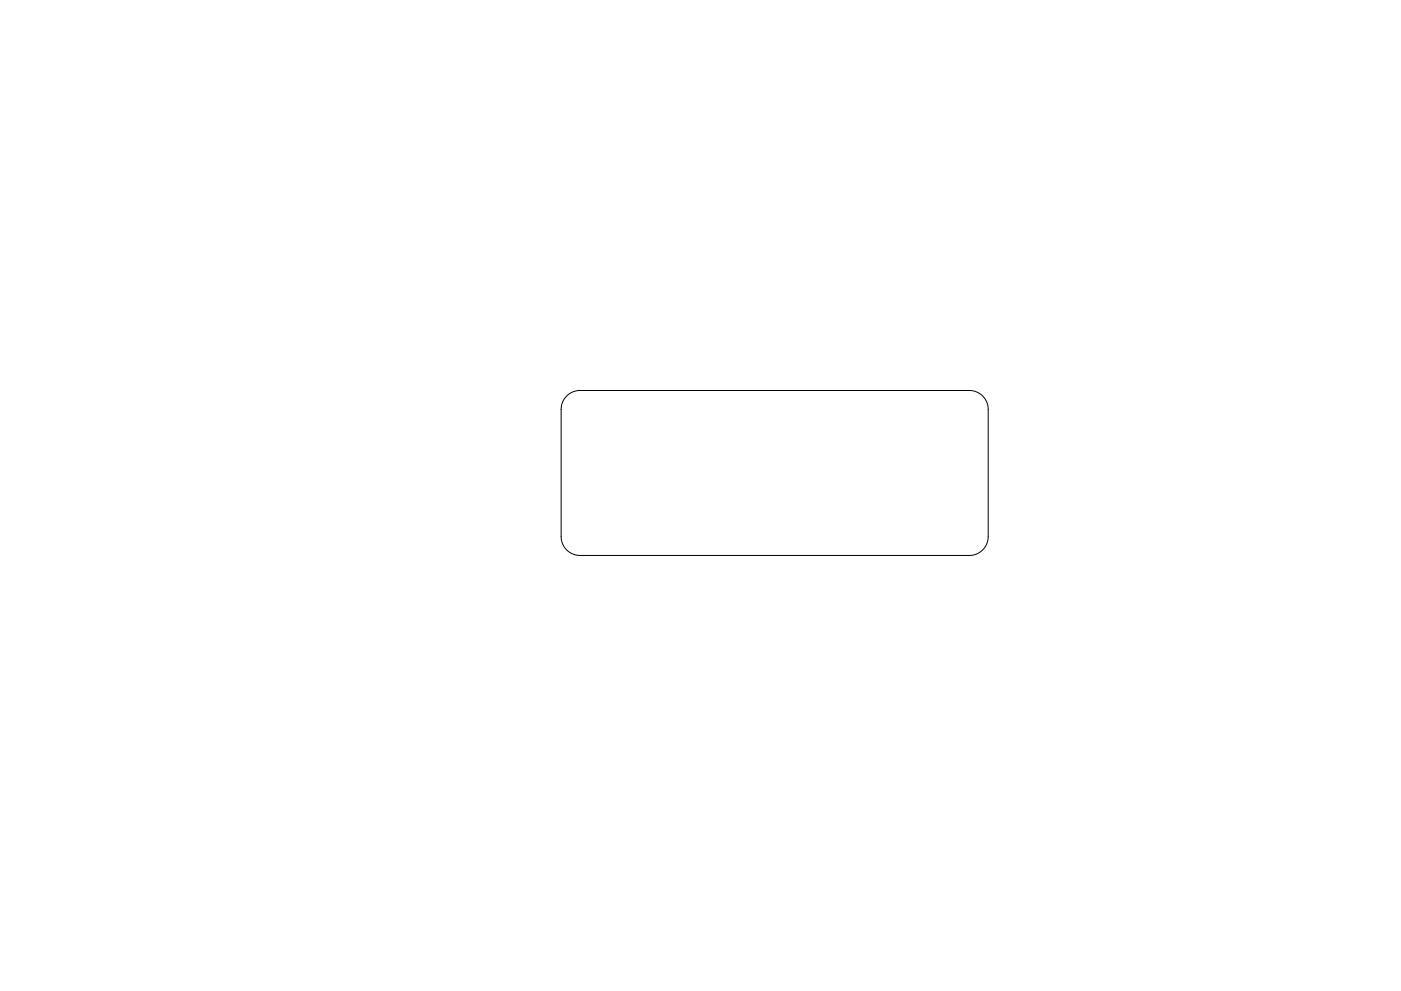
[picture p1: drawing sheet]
<svg xmlns="http://www.w3.org/2000/svg" width="297mm" height="210mm" viewBox="0 0 297 210" stroke-linecap="round" stroke-linejoin="round" font-family="sans-serif">
<path d="M120.1 84a4 4 0 0 1 2.9-1.2h82.5a4 4 0 0 1 4 4v27a4 4 0 0 1-4 4h-82.5a4 4 0 0 1-4-4v-27a4 4 0 0 1 1.1-2.8z" fill="none" stroke="#000" stroke-width=".21"/>
</svg>
